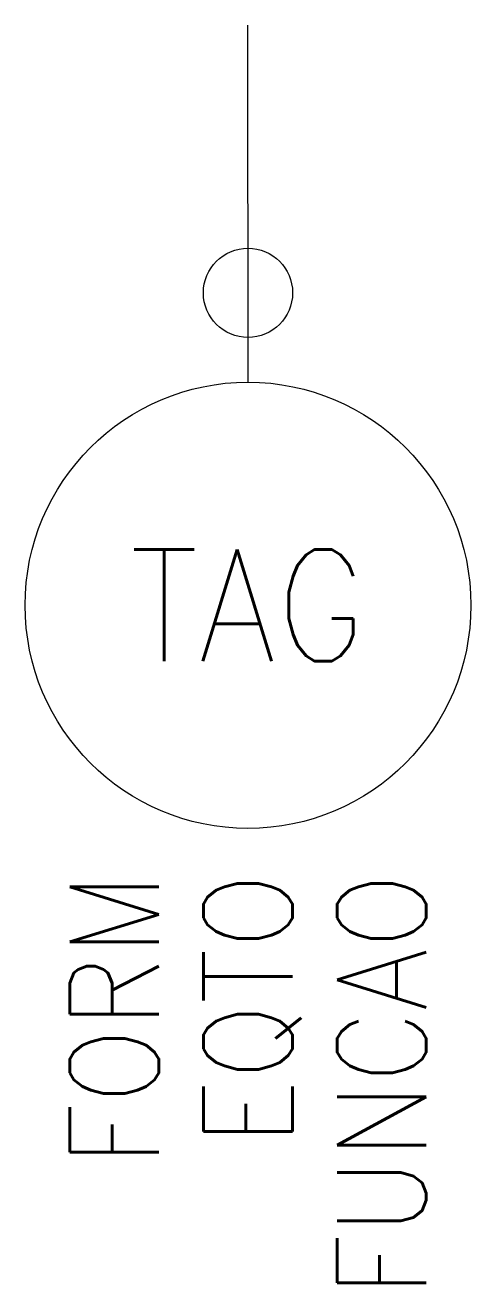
# Model space of a CAD drawing. Header units: millimetres. Extents: x -5 to 5, y -32.7 to -4.6.
import ezdxf
from ezdxf.enums import TextEntityAlignment as Align

# ---------------------------------------------------------------- set-up
doc = ezdxf.new("R2010")
doc.units = ezdxf.units.MM
doc.header["$MEASUREMENT"] = 0
doc.layers.get('0').update_dxf_attribs({"linetype": 'CONTINUOUS'})
doc.styles.add('ROMANS', font='romans')

msp = doc.modelspace()

# ---------------------------------------------------------------- linework, layer by layer
at = {"color": 7, "linetype": 'Continuous'}
msp.add_line((0.008, -12.57), (0.006, -4.572), dxfattribs=at)
msp.add_circle((0.006, -10.57), 1, dxfattribs=at)
at = {"color": 7}
msp.add_circle((0.006, -17.57), 5, dxfattribs=at)

# ---------------------------------------------------------------- texts
at = {"color": 3, "linetype": 'Continuous', "style": 'ROMANS', "width": 0.9}
msp.add_attdef('TAG', text='', height=2.5, dxfattribs=at).set_placement((0.006, -17.57), align=Align.MIDDLE_CENTER)
for tag, p in [('FORM', (-2.994, -23.57)), ('EQTO', (0.006, -23.57))]:
    msp.add_attdef(tag, text='', height=2, rotation=90, dxfattribs=at).set_placement(p, align=Align.MIDDLE_RIGHT)
msp.add_attdef('FUNCAO', text='', height=2, rotation=90, dxfattribs=at).set_placement((2.006, -23.57), align=Align.TOP_RIGHT)

doc.saveas('drawing.dxf')
